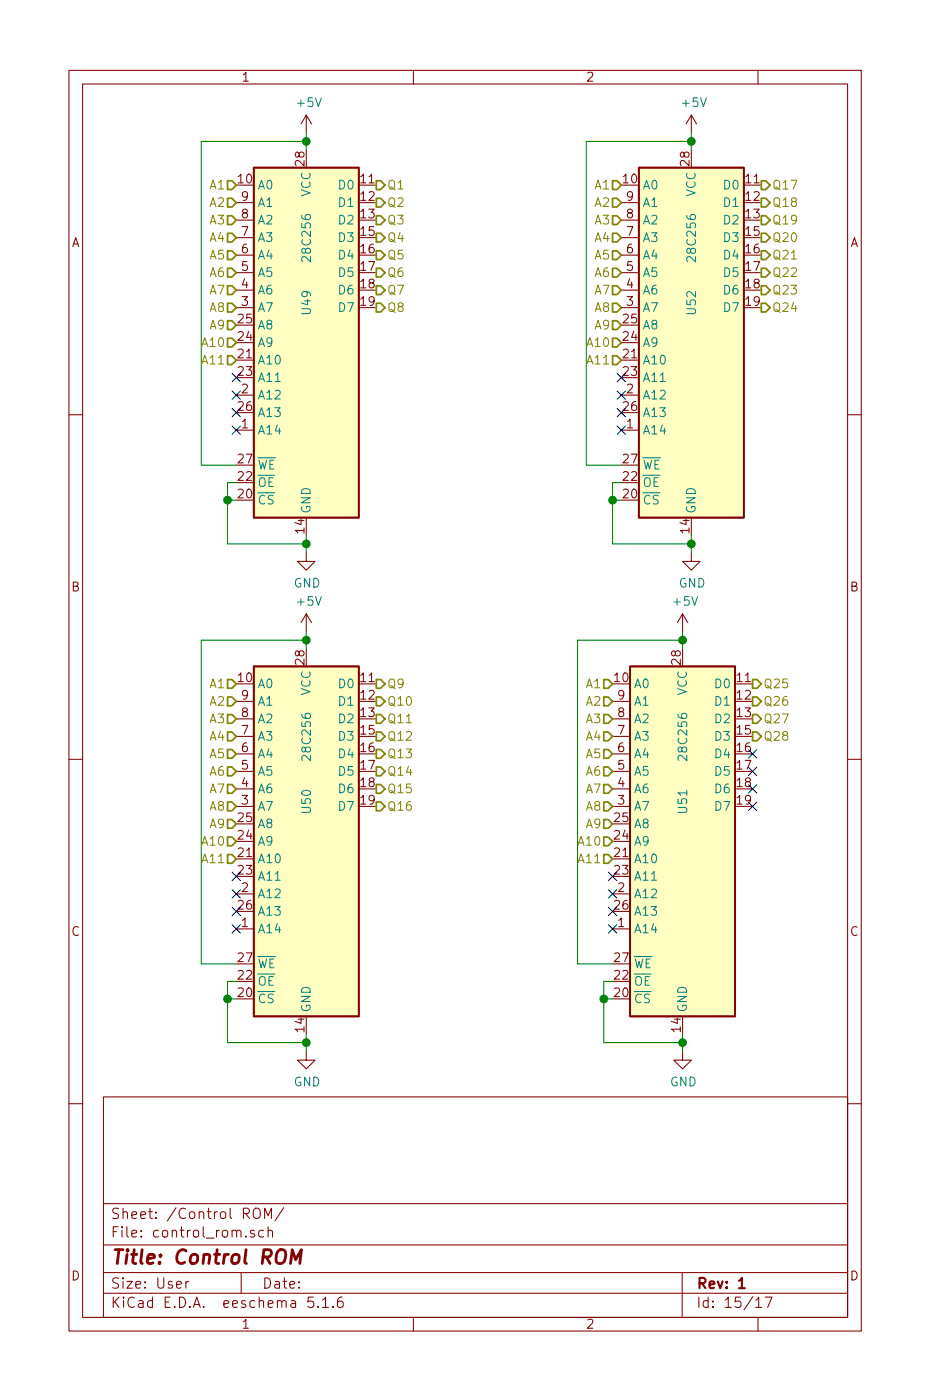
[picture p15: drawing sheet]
<svg xmlns="http://www.w3.org/2000/svg" width="135mm" height="203mm" viewBox="0 0 135 203" stroke-linecap="round" stroke-linejoin="round" font-family="sans-serif">
<defs><g id="words">
<text font-size="2.8" fill="#840000" x="16" y="183.5">Title: Control ROM</text>
<g font-size="2.1" fill="#840000">
<text x="16" y="179.6">File: control_rom.sch</text>
<text x="16" y="176.9">Sheet: /Control ROM/</text>
<text x="16" y="189.8">KiCad E.D.A. eeschema 5.1.6</text>
<text x="16" y="187">Size: User</text>
<text x="38" y="187">Date:</text>
<text x="101" y="187">Rev: 1</text>
<text x="101" y="189.8">Id: 15/17</text>
</g>
<g font-size="1.8" fill="#840000">
<text x="35" y="11.8">1</text>
<text x="85" y="11.8">2</text>
<text x="34.6" y="26.6">10</text>
<text x="35.1" y="29.2">9</text>
<text x="44.2" y="24" transform="rotate(-90 44.2 24)">28</text>
<text x="52.4" y="26.6">11</text>
<text x="52.4" y="29.2">12</text>
<text x="90.5" y="26.6">10</text>
<text x="91" y="29.2">9</text>
<text x="100.1" y="24" transform="rotate(-90 100.1 24)">28</text>
<text x="108.3" y="26.6">11</text>
<text x="108.3" y="29.2">12</text>
<text x="10.4" y="35.8">A</text>
<text x="35.1" y="34.2">7</text>
<text x="35.1" y="31.7">8</text>
<text x="52.4" y="31.7">13</text>
<text x="52.4" y="34.2">15</text>
<text x="91" y="34.2">7</text>
<text x="91" y="31.7">8</text>
<text x="108.3" y="31.7">13</text>
<text x="108.3" y="34.2">15</text>
<text x="123.4" y="35.8">A</text>
<text x="35.1" y="41.9">4</text>
<text x="35.1" y="39.3">5</text>
<text x="35.1" y="36.8">6</text>
<text x="52.4" y="36.8">16</text>
<text x="52.4" y="39.3">17</text>
<text x="52.4" y="41.9">18</text>
<text x="91" y="41.9">4</text>
<text x="91" y="39.3">5</text>
<text x="91" y="36.8">6</text>
<text x="108.3" y="36.8">16</text>
<text x="108.3" y="39.3">17</text>
<text x="108.3" y="41.9">18</text>
<text x="34.6" y="46.9">25</text>
<text x="35.1" y="44.4">3</text>
<text x="52.4" y="44.4">19</text>
<text x="90.5" y="46.9">25</text>
<text x="91" y="44.4">3</text>
<text x="108.3" y="44.4">19</text>
<text x="34.6" y="52">21</text>
<text x="34.6" y="49.5">24</text>
<text x="90.5" y="52">21</text>
<text x="90.5" y="49.5">24</text>
<text x="34.6" y="54.6">23</text>
<text x="34.6" y="59.6">26</text>
<text x="35.1" y="57.1">2</text>
<text x="90.5" y="54.6">23</text>
<text x="90.5" y="59.6">26</text>
<text x="91" y="57.1">2</text>
<text x="35.1" y="62.2">1</text>
<text x="91" y="62.2">1</text>
<text x="34.6" y="69.8">22</text>
<text x="34.6" y="67.3">27</text>
<text x="90.5" y="69.8">22</text>
<text x="90.5" y="67.3">27</text>
<text x="34.6" y="72.3">20</text>
<text x="44.2" y="77.4" transform="rotate(-90 44.2 77.4)">14</text>
<text x="90.5" y="72.3">20</text>
<text x="100.1" y="77.4" transform="rotate(-90 100.1 77.4)">14</text>
<text x="10.4" y="85.8">B</text>
<text x="123.4" y="85.8">B</text>
<text x="34.6" y="99">10</text>
<text x="35.1" y="101.5">9</text>
<text x="44.2" y="96.4" transform="rotate(-90 44.2 96.4)">28</text>
<text x="52.4" y="99">11</text>
<text x="52.4" y="101.5">12</text>
<text x="89.2" y="99">10</text>
<text x="89.7" y="101.5">9</text>
<text x="98.8" y="96.4" transform="rotate(-90 98.8 96.4)">28</text>
<text x="107" y="99">11</text>
<text x="107" y="101.5">12</text>
<text x="35.1" y="106.6">7</text>
<text x="35.1" y="104.1">8</text>
<text x="52.4" y="104.1">13</text>
<text x="52.4" y="106.6">15</text>
<text x="89.7" y="106.6">7</text>
<text x="89.7" y="104.1">8</text>
<text x="107" y="104.1">13</text>
<text x="107" y="106.6">15</text>
<text x="35.1" y="111.7">5</text>
<text x="35.1" y="109.2">6</text>
<text x="52.4" y="109.2">16</text>
<text x="52.4" y="111.7">17</text>
<text x="89.7" y="111.7">5</text>
<text x="89.7" y="109.2">6</text>
<text x="107" y="109.2">16</text>
<text x="107" y="111.7">17</text>
<text x="34.6" y="119.3">25</text>
<text x="35.1" y="116.8">3</text>
<text x="35.1" y="114.2">4</text>
<text x="52.4" y="114.2">18</text>
<text x="52.4" y="116.8">19</text>
<text x="89.2" y="119.3">25</text>
<text x="89.7" y="116.8">3</text>
<text x="89.7" y="114.2">4</text>
<text x="107" y="114.2">18</text>
<text x="107" y="116.8">19</text>
<text x="34.6" y="124.4">21</text>
<text x="34.6" y="121.9">24</text>
<text x="89.2" y="124.4">21</text>
<text x="89.2" y="121.9">24</text>
<text x="34.6" y="126.9">23</text>
<text x="35.1" y="129.5">2</text>
<text x="89.2" y="126.9">23</text>
<text x="89.7" y="129.5">2</text>
<text x="10.4" y="135.8">C</text>
<text x="34.6" y="132">26</text>
<text x="35.1" y="134.6">1</text>
<text x="89.2" y="132">26</text>
<text x="89.7" y="134.6">1</text>
<text x="123.4" y="135.8">C</text>
<text x="34.6" y="142.2">22</text>
<text x="34.6" y="139.6">27</text>
<text x="89.2" y="142.2">22</text>
<text x="89.2" y="139.6">27</text>
<text x="34.6" y="144.7">20</text>
<text x="44.2" y="149.8" transform="rotate(-90 44.2 149.8)">14</text>
<text x="89.2" y="144.7">20</text>
<text x="98.8" y="149.8" transform="rotate(-90 98.8 149.8)">14</text>
<text x="10.4" y="185.8">D</text>
<text x="123.4" y="185.8">D</text>
<text x="35" y="192.8">1</text>
<text x="85" y="192.8">2</text>
</g>
<g font-size="1.8" fill="#008484">
<text x="43.2" y="15.5">+5V</text>
<text x="99.1" y="15.5">+5V</text>
<text x="37.3" y="27.5">A0</text>
<text x="45.1" y="28.6" transform="rotate(-90 45.1 28.6)">VCC</text>
<text x="49.3" y="27.5">D0</text>
<text x="93.2" y="27.5">A0</text>
<text x="101" y="28.6" transform="rotate(-90 101 28.6)">VCC</text>
<text x="105.2" y="27.5">D0</text>
<text x="37.3" y="35.1">A3</text>
<text x="37.3" y="32.6">A2</text>
<text x="37.3" y="30">A1</text>
<text x="49.3" y="30">D1</text>
<text x="49.3" y="32.6">D2</text>
<text x="49.3" y="35.1">D3</text>
<text x="93.2" y="35.1">A3</text>
<text x="93.2" y="32.6">A2</text>
<text x="93.2" y="30">A1</text>
<text x="105.2" y="30">D1</text>
<text x="105.2" y="32.6">D2</text>
<text x="105.2" y="35.1">D3</text>
<text x="37.3" y="40.2">A5</text>
<text x="37.3" y="37.7">A4</text>
<text x="45.1" y="37.7" transform="rotate(-90 45.1 37.7)">28C256</text>
<text x="49.3" y="37.7">D4</text>
<text x="49.3" y="40.2">D5</text>
<text x="93.2" y="40.2">A5</text>
<text x="93.2" y="37.7">A4</text>
<text x="101" y="37.7" transform="rotate(-90 101 37.7)">28C256</text>
<text x="105.2" y="37.7">D4</text>
<text x="105.2" y="40.2">D5</text>
<text x="37.3" y="47.8">A8</text>
<text x="37.3" y="45.3">A7</text>
<text x="37.3" y="42.7">A6</text>
<text x="45.1" y="45.6" transform="rotate(-90 45.1 45.6)">U49</text>
<text x="49.3" y="42.7">D6</text>
<text x="49.3" y="45.3">D7</text>
<text x="93.2" y="47.8">A8</text>
<text x="93.2" y="45.3">A7</text>
<text x="93.2" y="42.7">A6</text>
<text x="101" y="45.6" transform="rotate(-90 101 45.6)">U52</text>
<text x="105.2" y="42.7">D6</text>
<text x="105.2" y="45.3">D7</text>
<text x="37.3" y="52.9">A10</text>
<text x="37.3" y="50.4">A9</text>
<text x="93.2" y="52.9">A10</text>
<text x="93.2" y="50.4">A9</text>
<text x="37.3" y="58">A12</text>
<text x="37.3" y="55.4">A11</text>
<text x="93.2" y="58">A12</text>
<text x="93.2" y="55.4">A11</text>
<text x="37.3" y="63.1">A14</text>
<text x="37.3" y="60.5">A13</text>
<text x="93.2" y="63.1">A14</text>
<text x="93.2" y="60.5">A13</text>
<text x="37.3" y="70.7">OE</text>
<text x="37.3" y="68.1">WE</text>
<text x="93.2" y="70.7">OE</text>
<text x="93.2" y="68.1">WE</text>
<text x="37.3" y="73.2">CS</text>
<text x="45.1" y="74.6" transform="rotate(-90 45.1 74.6)">GND</text>
<text x="93.2" y="73.2">CS</text>
<text x="101" y="74.6" transform="rotate(-90 101 74.6)">GND</text>
<text x="42.6" y="85.3">GND</text>
<text x="43.2" y="87.9">+5V</text>
<text x="97.8" y="87.9">+5V</text>
<text x="98.5" y="85.3">GND</text>
<text x="37.3" y="99.9">A0</text>
<text x="45.1" y="101" transform="rotate(-90 45.1 101)">VCC</text>
<text x="49.3" y="99.9">D0</text>
<text x="91.9" y="99.9">A0</text>
<text x="99.7" y="101" transform="rotate(-90 99.7 101)">VCC</text>
<text x="103.9" y="99.9">D0</text>
<text x="37.3" y="107.5">A3</text>
<text x="37.3" y="105">A2</text>
<text x="37.3" y="102.4">A1</text>
<text x="49.3" y="102.4">D1</text>
<text x="49.3" y="105">D2</text>
<text x="49.3" y="107.5">D3</text>
<text x="91.9" y="107.5">A3</text>
<text x="91.9" y="105">A2</text>
<text x="91.9" y="102.4">A1</text>
<text x="103.9" y="102.4">D1</text>
<text x="103.9" y="105">D2</text>
<text x="103.9" y="107.5">D3</text>
<text x="37.3" y="112.6">A5</text>
<text x="37.3" y="110.1">A4</text>
<text x="45.1" y="110.1" transform="rotate(-90 45.1 110.1)">28C256</text>
<text x="49.3" y="110.1">D4</text>
<text x="49.3" y="112.6">D5</text>
<text x="91.9" y="112.6">A5</text>
<text x="91.9" y="110.1">A4</text>
<text x="99.7" y="110.1" transform="rotate(-90 99.7 110.1)">28C256</text>
<text x="103.9" y="110.1">D4</text>
<text x="103.9" y="112.6">D5</text>
<text x="37.3" y="117.7">A7</text>
<text x="37.3" y="115.1">A6</text>
<text x="45.1" y="118" transform="rotate(-90 45.1 118)">U50</text>
<text x="49.3" y="115.1">D6</text>
<text x="49.3" y="117.7">D7</text>
<text x="91.9" y="117.7">A7</text>
<text x="91.9" y="115.1">A6</text>
<text x="99.7" y="118" transform="rotate(-90 99.7 118)">U51</text>
<text x="103.9" y="115.1">D6</text>
<text x="103.9" y="117.7">D7</text>
<text x="37.3" y="125.3">A10</text>
<text x="37.3" y="122.8">A9</text>
<text x="37.3" y="120.2">A8</text>
<text x="91.9" y="125.3">A10</text>
<text x="91.9" y="122.8">A9</text>
<text x="91.9" y="120.2">A8</text>
<text x="37.3" y="130.4">A12</text>
<text x="37.3" y="127.8">A11</text>
<text x="91.9" y="130.4">A12</text>
<text x="91.9" y="127.8">A11</text>
<text x="37.3" y="135.5">A14</text>
<text x="37.3" y="132.9">A13</text>
<text x="91.9" y="135.5">A14</text>
<text x="91.9" y="132.9">A13</text>
<text x="37.3" y="143.1">OE</text>
<text x="37.3" y="140.5">WE</text>
<text x="91.9" y="143.1">OE</text>
<text x="91.9" y="140.5">WE</text>
<text x="37.3" y="145.6">CS</text>
<text x="45.1" y="147" transform="rotate(-90 45.1 147)">GND</text>
<text x="91.9" y="145.6">CS</text>
<text x="99.7" y="147" transform="rotate(-90 99.7 147)">GND</text>
<text x="42.6" y="157.7">GND</text>
<text x="97.2" y="157.7">GND</text>
</g>
<g font-size="1.8" fill="#848400">
<text x="30.5" y="27.5">A1</text>
<text x="56.1" y="27.5">Q1</text>
<text x="86.4" y="27.5">A1</text>
<text x="112" y="27.5">Q17</text>
<text x="30.5" y="30">A2</text>
<text x="30.5" y="32.6">A3</text>
<text x="30.5" y="35.1">A4</text>
<text x="56.1" y="32.6">Q3</text>
<text x="56.1" y="30">Q2</text>
<text x="56.1" y="35.1">Q4</text>
<text x="86.4" y="30">A2</text>
<text x="86.4" y="35.1">A4</text>
<text x="86.4" y="32.6">A3</text>
<text x="112" y="35.1">Q20</text>
<text x="112" y="32.6">Q19</text>
<text x="112" y="30">Q18</text>
<text x="30.5" y="37.7">A5</text>
<text x="30.5" y="40.2">A6</text>
<text x="56.1" y="40.2">Q6</text>
<text x="56.1" y="37.7">Q5</text>
<text x="86.4" y="40.2">A6</text>
<text x="86.4" y="37.7">A5</text>
<text x="112" y="40.2">Q22</text>
<text x="112" y="37.7">Q21</text>
<text x="30.5" y="42.7">A7</text>
<text x="30.5" y="45.3">A8</text>
<text x="30.5" y="47.8">A9</text>
<text x="56.1" y="42.7">Q7</text>
<text x="56.1" y="45.3">Q8</text>
<text x="86.4" y="47.8">A9</text>
<text x="86.4" y="45.3">A8</text>
<text x="86.4" y="42.7">A7</text>
<text x="112" y="42.7">Q23</text>
<text x="112" y="45.3">Q24</text>
<text x="29.5" y="52.9">A11</text>
<text x="29.5" y="50.4">A10</text>
<text x="85.4" y="52.9">A11</text>
<text x="85.4" y="50.4">A10</text>
<text x="30.5" y="99.9">A1</text>
<text x="56.1" y="99.9">Q9</text>
<text x="85.1" y="99.9">A1</text>
<text x="110.7" y="99.9">Q25</text>
<text x="30.5" y="105">A3</text>
<text x="30.5" y="107.5">A4</text>
<text x="30.5" y="102.4">A2</text>
<text x="56.1" y="107.5">Q12</text>
<text x="56.1" y="105">Q11</text>
<text x="56.1" y="102.4">Q10</text>
<text x="85.1" y="102.4">A2</text>
<text x="85.1" y="105">A3</text>
<text x="85.1" y="107.5">A4</text>
<text x="110.7" y="102.4">Q26</text>
<text x="110.7" y="105">Q27</text>
<text x="110.7" y="107.5">Q28</text>
<text x="30.5" y="110.1">A5</text>
<text x="30.5" y="112.6">A6</text>
<text x="56.1" y="112.6">Q14</text>
<text x="56.1" y="110.1">Q13</text>
<text x="85.1" y="110.1">A5</text>
<text x="85.1" y="112.6">A6</text>
<text x="30.5" y="115.1">A7</text>
<text x="30.5" y="117.7">A8</text>
<text x="56.1" y="115.1">Q15</text>
<text x="56.1" y="117.7">Q16</text>
<text x="85.1" y="115.1">A7</text>
<text x="85.1" y="117.7">A8</text>
<text x="29.5" y="122.8">A10</text>
<text x="29.5" y="125.3">A11</text>
<text x="30.5" y="120.2">A9</text>
<text x="84.1" y="122.8">A10</text>
<text x="84.1" y="125.3">A11</text>
<text x="85.1" y="120.2">A9</text>
</g>
</g></defs>
<g fill="none" stroke="#840000" stroke-width=".15">
<path d="M10 10.2h115v183h-115zM12 12.2h111v179h-111zM44.4 16.7v2.6M44.4 16.7l-.7 1.3M44.4 16.7l.8 1.3M60 10.2v2M100.3 16.7l-.7 1.3M100.3 16.7v2.6M100.3 16.7l.8 1.3M110 10.2v2M34.3 39.6h2.5M34.3 37h2.5"/>
<path d="M34.3 34.5h2.5M34.3 32h2.5M34.3 29.4h2.5M90.2 39.6h2.5M90.2 37h2.5M90.2 34.5h2.5M90.2 32h2.5M90.2 29.4h2.5M34.3 57.4h2.5M34.3 44.7h2.5M34.3 42.1h2.5M90.2 57.4h2.5"/>
<path d="M90.2 44.7h2.5M90.2 42.1h2.5M10 60.2h2M34.3 62.4h2.5M90.2 62.4h2.5M123 60.2h2M44.4 80.2v1.3h1.3l-1.3 1.3-1.2-1.3h1.2M44.4 89.1l-.7 1.3M44.4 89.1v2.5M44.4 89.1l.8 1.3M99.1 89.1l-.8 1.3M99.1 89.1v2.5"/>
<path d="M99.1 89.1l.7 1.3M100.3 80.2v1.3h1.3l-1.3 1.3-1.2-1.3h1.2M10 110.2h2M34.3 117h2.5M34.3 114.5h2.5M34.3 112h2.5M34.3 109.4h2.5M34.3 106.9h2.5M34.3 104.3h2.5M34.3 101.8h2.5M88.9 117h2.5M88.9 114.5h2.5"/>
<path d="M88.9 112h2.5M88.9 109.4h2.5M88.9 106.9h2.5M88.9 104.3h2.5M88.9 101.8h2.5M123 110.2h2M34.3 134.8h2.5M34.3 129.7h2.5M88.9 134.8h2.5M88.9 129.7h2.5M15 159.2h108v32h-108zM44.4 152.6v1.3h1.3l-1.3 1.2-1.2-1.2h1.2"/>
<path d="M99.1 152.6v1.3h1.2l-1.2 1.2-1.3-1.2h1.3M10 160.2h2M15 174.7h108M36.8 175.6l.3-.2a.53 .53 0 0 1 .7 .5v.5a.51 .51 0 0 1-.8 .4 1.05 1.05 0 0 1-.2-1.2zM36.9 178.6a.37 .37 0 0 0-.6 .2l.1 .2 .5 .1 .1 .2-.2 .3-.5-.1M38.3 178.6h-.5l-.3 .2 .1 .6 .2 .2 .5-.1M38.4 176.9v-1.5l.5 1 .5-1v1.5M38.9 178.7a.38 .38 0 0 1 .6 .1v.8M38.9 178.1v1.5M41.2 175.3l-1.3 1.9M123 160.2h2M15 187.7h108"/>
<path d="M15 184.7h108M15 180.7h108M27 186v1M27.4 186l-.3 .1-.1 .2M35 184.7v3M45.5 188.3h-.7l-.1 .7a.62 .62 0 0 1 .7-.1l.1 .2v.5l-.2 .2h-.4l-.2-.2M46.2 189.6l.1 .1-.1 .1-.1-.1 .1-.1v.2M46.8 188.7l.4-.4v1.5M46.8 189.8h.9M48.3 189.6l.1 .1-.1 .1v-.1v.1M49.7 188.3a.59 .59 0 0 0-.7 .6v.7a.54 .54 0 0 0 .8 0 .65 .65 0 0 0-.1-.7l-.4-.1-.3 .3M60 191.2v2"/>
<path d="M99 184.7v6.5M109.7 188.7l.4-.4v1.5M109.7 189.8h.8M110 191.2v2M111 188.3h1l-.6 1.5"/>
</g>
<path d="M107.2 185.9l.5-.4v1.5M107.2 187h.9" fill="none" stroke="#840000" stroke-width=".3"/>
<path d="M42.2 183.4l.2-2 .5 1.4 .8-1.4-.2 2" fill="none" stroke="#840000" stroke-width=".41"/>
<g fill="#ffffc2" stroke="#ffffc2" stroke-width=".15">
<path d="M36.8 96.7h15.3v50.8h-15.3z"/>
<path d="M92.7 24.3h15.2v50.8h-15.2z"/>
<path d="M36.8 24.3h15.3v50.8h-15.3z"/>
<path d="M91.4 96.7h15.3v50.8h-15.3z"/>
</g>
<path d="M36.8 24.3h15.3v50.8h-15.3zM92.7 24.3h15.2v50.8h-15.2zM36.8 96.7h15.3v50.8h-15.3zM91.4 96.7h15.3v50.8h-15.3z" fill="none" stroke="#840000" stroke-width=".25"/>
<g fill="none" stroke="#008400" stroke-width=".15">
<path d="M44.4 19.3v2.5M100.3 19.3v2.5M44.4 20.5h-15.2v47h5.1M100.3 20.5h-15.2v47h5.1M33 72.6h1.3M34.3 70.1h-1.3v8.8h11.4M44.4 77.7v2.5M88.9 72.6h1.3M90.2 70.1h-1.3v8.8h11.4M100.3 77.7v2.5M44.4 91.6v2.6M44.4 92.9h-15.2v47h5.1"/>
<path d="M99.1 91.6v2.6M99.1 92.9h-15.3v47h5.1M33 145h1.3M34.3 142.4h-1.3v8.9h11.4M44.4 150.1v2.5M87.6 145h1.3M88.9 142.4h-1.3v8.9h11.5M99.1 150.1v2.5"/>
</g>
<g fill="none" stroke="#848400" stroke-width=".25">
<path d="M33 26.2h.7l.6 .7-.6 .6h-.7zM33 28.8h.7l.6 .6-.6 .6h-.7zM33 31.3h.7l.6 .7-.6 .6h-.7zM33 33.9h.7l.6 .6-.6 .6h-.7zM33 36.4h.7l.6 .6-.6 .7h-.7zM33 38.9h.7l.6 .7-.6 .6h-.7zM54.6 31.3h.6l.7 .7-.7 .6h-.6zM54.6 28.8h.6l.7 .6-.7 .6h-.6zM54.6 26.2h.6l.7 .7-.7 .6h-.6zM54.6 38.9h.6l.7 .7-.7 .6h-.6zM54.6 33.9h.6l.7 .6-.7 .6h-.6zM54.6 36.4h.6l.7 .6-.7 .7h-.6z"/>
<path d="M88.9 28.8h.6l.7 .6-.7 .6h-.6zM88.9 38.9h.6l.7 .7-.7 .6h-.6zM88.9 36.4h.6l.7 .6-.7 .7h-.6zM88.9 33.9h.6l.7 .6-.7 .6h-.6zM88.9 31.3h.6l.7 .7-.7 .6h-.6zM88.9 26.2h.6l.7 .7-.7 .6h-.6zM110.5 38.9h.6l.7 .7-.7 .6h-.6zM110.5 36.4h.6l.7 .6-.7 .7h-.6zM110.5 33.9h.6l.7 .6-.7 .6h-.6zM110.5 31.3h.6l.7 .7-.7 .6h-.6zM110.5 28.8h.6l.7 .6-.7 .6h-.6zM110.5 26.2h.6l.7 .7-.7 .6h-.6z"/>
<path d="M33 51.6h.7l.6 .7-.6 .6h-.7zM33 41.5h.7l.6 .6-.6 .6h-.7zM33 44h.7l.6 .7-.6 .6h-.7zM33 46.6h.7l.6 .6-.6 .6h-.7zM33 49.1h.7l.6 .6-.6 .7h-.7zM54.6 41.5h.6l.7 .6-.7 .6h-.6zM54.6 44h.6l.7 .7-.7 .6h-.6zM88.9 51.6h.6l.7 .7-.7 .6h-.6zM88.9 49.1h.6l.7 .6-.7 .7h-.6zM88.9 46.6h.6l.7 .6-.7 .6h-.6zM88.9 44h.6l.7 .7-.7 .6h-.6zM88.9 41.5h.6l.7 .6-.7 .6h-.6z"/>
<path d="M110.5 41.5h.6l.7 .6-.7 .6h-.6zM110.5 44h.6l.7 .7-.7 .6h-.6zM33 98.6h.7l.6 .7-.6 .6h-.7zM54.6 98.6h.6l.7 .7-.7 .6h-.6zM87.6 98.6h.7l.6 .7-.6 .6h-.7zM109.2 98.6h.7l.6 .7-.6 .6h-.7zM33 103.7h.7l.6 .6-.6 .7h-.7zM33 106.2h.7l.6 .7-.6 .6h-.7zM33 108.8h.7l.6 .6-.6 .7h-.7zM33 111.3h.7l.6 .7-.6 .6h-.7zM33 113.9h.7l.6 .6-.6 .6h-.7zM33 116.4h.7l.6 .6-.6 .7h-.7z"/>
<path d="M33 118.9h.7l.6 .7-.6 .6h-.7zM33 101.2h.7l.6 .6-.6 .6h-.7zM54.6 113.9h.6l.7 .6-.7 .6h-.6zM54.6 116.4h.6l.7 .6-.7 .7h-.6zM54.6 111.3h.6l.7 .7-.7 .6h-.6zM54.6 108.8h.6l.7 .6-.7 .7h-.6zM54.6 106.2h.6l.7 .7-.7 .6h-.6zM54.6 103.7h.6l.7 .6-.7 .7h-.6zM54.6 101.2h.6l.7 .6-.7 .6h-.6zM87.6 118.9h.7l.6 .7-.6 .6h-.7zM87.6 101.2h.7l.6 .6-.6 .6h-.7zM87.6 103.7h.7l.6 .6-.6 .7h-.7z"/>
<path d="M87.6 106.2h.7l.6 .7-.6 .6h-.7zM87.6 108.8h.7l.6 .6-.6 .7h-.7zM87.6 111.3h.7l.6 .7-.6 .6h-.7zM87.6 113.9h.7l.6 .6-.6 .6h-.7zM87.6 116.4h.7l.6 .6-.6 .7h-.7zM109.2 101.2h.7l.6 .6-.6 .6h-.7zM109.2 103.7h.7l.6 .6-.6 .7h-.7zM109.2 106.2h.7l.6 .7-.6 .6h-.7zM33 121.5h.7l.6 .6-.6 .7h-.7zM33 124h.7l.6 .7-.6 .6h-.7zM87.6 121.5h.7l.6 .6-.6 .7h-.7zM87.6 124h.7l.6 .7-.6 .6h-.7z"/>
</g>
<g fill="#008400" stroke="#008400" stroke-width=".25">
<circle cx="33" cy="72.6" r=".51"/>
<circle cx="44.5" cy="78.9" r=".51"/>
<circle cx="44.5" cy="20.5" r=".51"/>
<circle cx="33" cy="145" r=".51"/>
<circle cx="44.5" cy="151.3" r=".51"/>
<circle cx="44.5" cy="92.9" r=".51"/>
<circle cx="88.9" cy="72.6" r=".51"/>
<circle cx="100.3" cy="78.9" r=".51"/>
<circle cx="100.3" cy="20.5" r=".51"/>
<circle cx="87.6" cy="145" r=".51"/>
<circle cx="99.1" cy="151.3" r=".51"/>
<circle cx="99.1" cy="92.9" r=".51"/>
</g>
<g fill="none" stroke="#000084" stroke-width=".15">
<path d="M33.7 54.2l1.2 1.2M33.7 56.7l1.2 1.3M33.7 59.3l1.2 1.2M34.9 54.2l-1.2 1.2M34.9 56.7l-1.2 1.3M34.9 59.3l-1.2 1.2M89.6 56.7l1.2 1.3M89.6 59.3l1.2 1.2M89.6 54.2l1.2 1.2M90.8 56.7l-1.2 1.3M90.8 59.3l-1.2 1.2M90.8 54.2l-1.2 1.2"/>
<path d="M33.7 61.8l1.2 1.2M34.9 61.8l-1.2 1.2M89.6 61.8l1.2 1.2M90.8 61.8l-1.2 1.2M108.6 116.4l1.2 1.3M108.6 113.9l1.2 1.2M108.6 111.4l1.2 1.2M108.6 108.8l1.2 1.2M109.8 113.9l-1.2 1.2M109.8 111.4l-1.2 1.2M109.8 108.8l-1.2 1.2M109.8 116.4l-1.2 1.3"/>
<path d="M33.7 126.6l1.2 1.2M33.7 129.1l1.2 1.3M33.7 131.7l1.2 1.2M33.7 134.2l1.2 1.2M34.9 126.6l-1.2 1.2M34.9 129.1l-1.2 1.3M34.9 131.7l-1.2 1.2M34.9 134.2l-1.2 1.2M88.3 126.6l1.2 1.2M88.3 134.2l1.2 1.2M88.3 131.7l1.2 1.2M88.3 129.1l1.2 1.3"/>
<path d="M89.5 126.6l-1.2 1.2M89.5 134.2l-1.2 1.2M89.5 131.7l-1.2 1.2M89.5 129.1l-1.2 1.3"/>
</g>
<use href="#words"/>
</svg>
